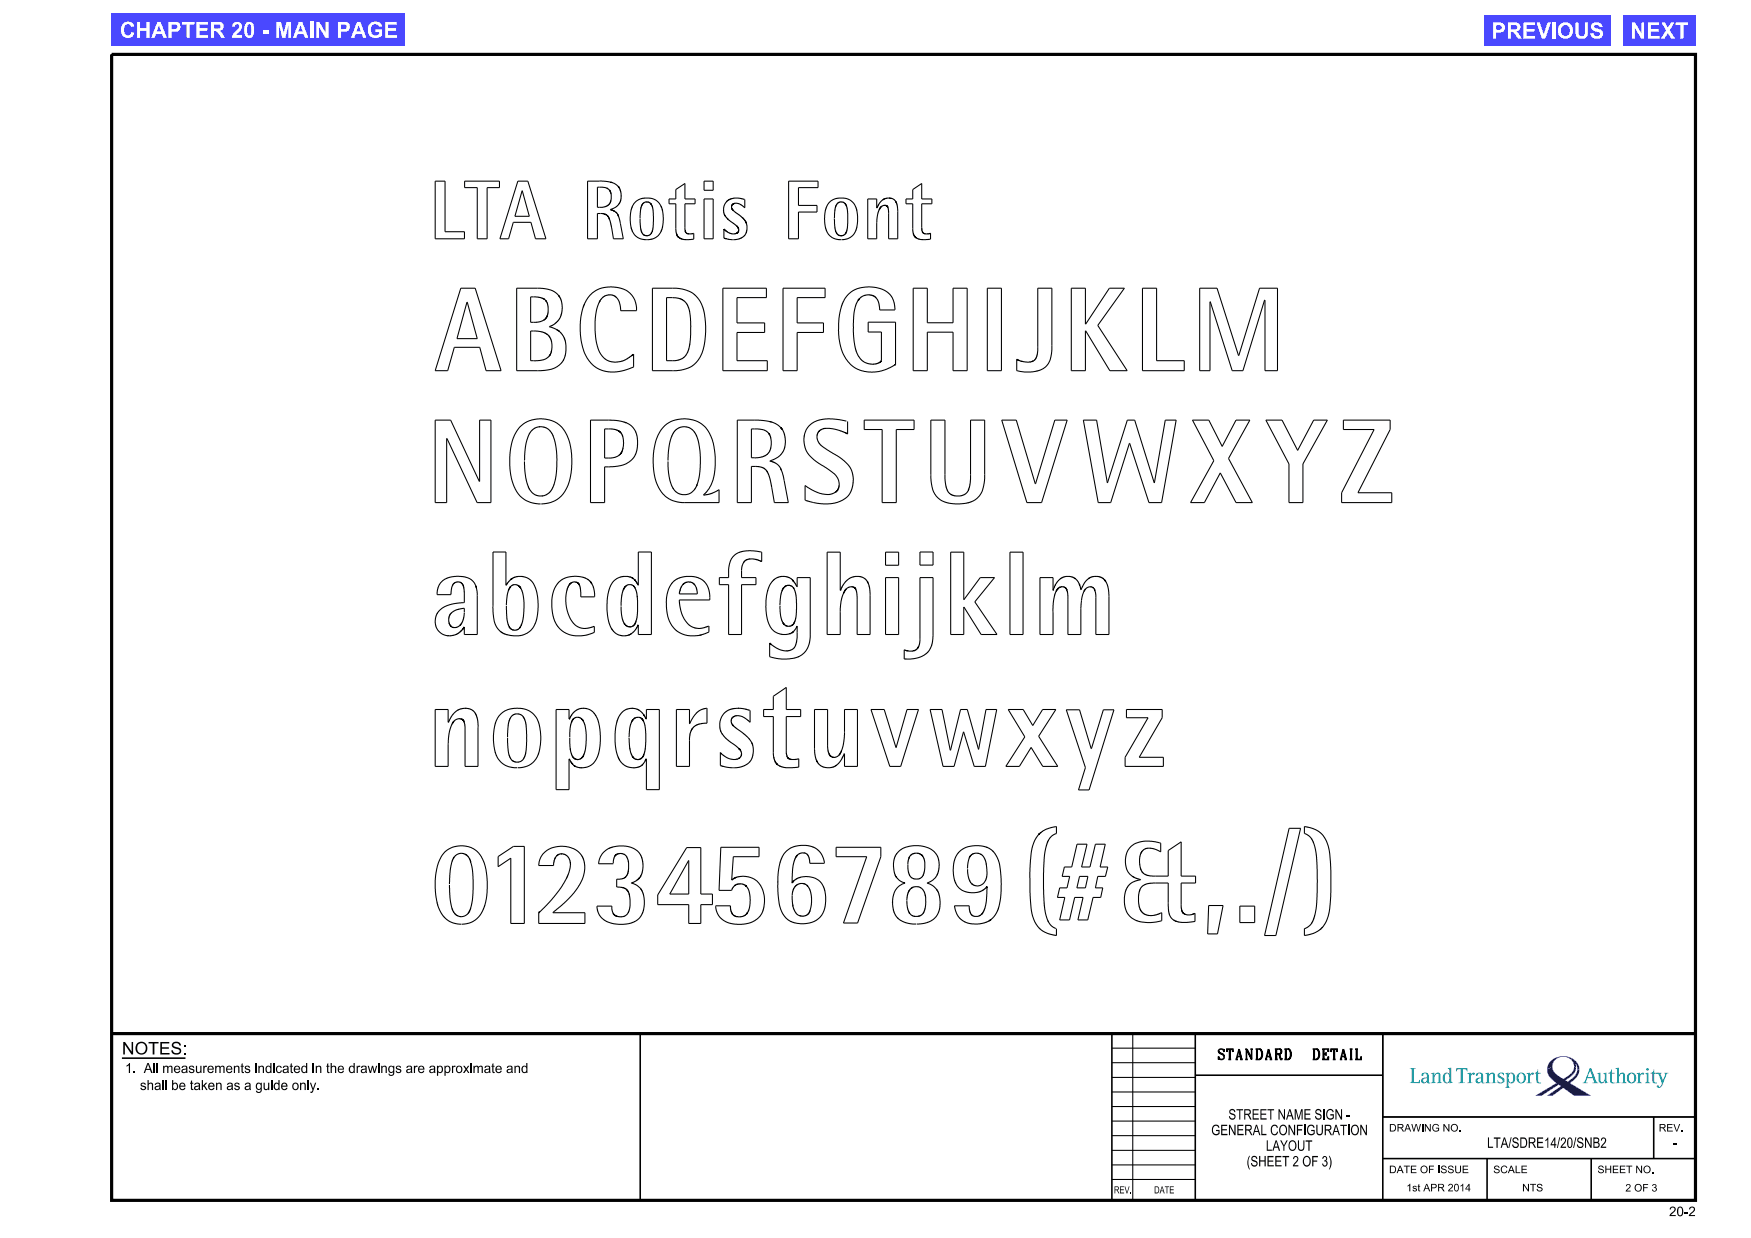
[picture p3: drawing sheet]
<svg xmlns="http://www.w3.org/2000/svg" width="420mm" height="297mm" viewBox="0 0 420 297" stroke-linecap="round" stroke-linejoin="round" font-family="sans-serif">
<defs><g id="words">
<g font-size="3.8" fill="#fff">
<text x="28.7" y="9.1">CHAPTER 20 - MAIN PAGE</text>
<text x="357.8" y="9.3">PREVIOUS</text>
<text x="391.1" y="9.3">NEXT</text>
</g>
<text font-size="3" x="29.3" y="253">NOTES:</text>
<g font-size="2.5">
<text x="292.3" y="254.2">STANDARD</text>
<text x="313.9" y="254.2">DETAIL</text>
<text x="294.7" y="268.6">STREET NAME SIGN -</text>
<text x="290.5" y="272.3">GENERAL CONFIGURATION</text>
<text x="356.7" y="275.4">LTA/SDRE14/20/SNB2</text>
<text x="401.2" y="275.4">-</text>
<text x="299" y="279.8">(SHEET 2 OF 3)</text>
<text x="303.6" y="276.1">LAYOUT</text>
</g>
<g font-size="2.4">
<text x="30" y="257.4">1.</text>
<text x="34.5" y="257.4">All measurements indicated in the drawings are approximate and</text>
<text x="33.7" y="261.5">shall be taken as a guide only.</text>
</g>
<text font-size="2.3" x="400.3" y="291.8">20-2</text>
<g font-size="1.8">
<text x="333.2" y="271.5">DRAWING NO.</text>
<text x="397.9" y="271.5">REV.</text>
<text x="333.2" y="281.5">DATE OF ISSUE</text>
<text x="358.2" y="281.5">SCALE</text>
<text x="383.2" y="281.5">SHEET NO.</text>
<text x="337.3" y="285.8">1st APR 2014</text>
<text x="365.1" y="285.8">NTS</text>
<text x="389.9" y="285.9">2 OF 3</text>
</g>
<g font-size="1.7">
<text x="267.2" y="286.3">REV.</text>
<text x="276.8" y="286.3">DATE</text>
</g>
</g></defs>
<path d="M26.8 13h379.9v275h-379.9zM26.8 248h379.9" fill="none" stroke="#000" stroke-width=".76" stroke-linecap="butt"/>
<path d="M153.6 248v40M266.7 248v40M286.7 257.9h45M286.7 248v40M331.7 248v40M331.7 268h75M331.7 278h75M356.7 278v10M381.7 278v10M396.7 268v10" fill="none" stroke="#000" stroke-width=".38"/>
<path d="M266.7 258.5h20M266.7 254.9h20M266.7 251.5h20M271.7 248v40M331.7 248h75v20h-75zM266.7 279.5h20M266.7 276h20M266.7 272.4h20M266.7 269h20M266.7 265.5h20M266.7 262h20M266.7 283h20" fill="none" stroke="#000" stroke-width=".25"/>
<g fill="#008c95">
<path d="M338.2 256.3h1.4l-.5 .4v2.9h1l.5-.5v.8l-2.4-.1 .4-.3v-2.8z" fill-rule="evenodd"/>
<path d="M341.1 257.6l-.2 .2 .2 .3 .3-.1 .2-.5h.4l.2 .2 .1 .8-.7 .1a.69 .69 0 0 0-.5 1.1 .69 .69 0 0 0 1.2-.2l.2 .4h.6l-.4-.3-.1-1.9-.4-.4h-.7zM341.5 258.9l.8-.2v.4l-.3 .5h-.5l-.2-.6z" fill-rule="evenodd"/>
<path d="M343.2 257.5l.8-.2v.8l.7-.8 .6 .1 .2 .5v1.6l.4 .3-1.2 .1 .4-.4v-1.6l-.2-.3h-.3l-.3 .3-.3 .6v1l.4 .3-1.2 .1 .4-.4v-1.8z" fill-rule="evenodd"/>
<path d="M347.3 256.3l.8-.2v3.3l.4 .3-.8 .2v-.4l-.4 .4h-.5l-.4-.3-.3-.5v-1l.4-.6 .7-.2 .5 .4v-1.1zM346.9 257.6l-.3 .6v.9l.1 .4 .5 .2 .4-.6 .1-.8-.4-.7z" fill-rule="evenodd"/>
<path d="M349.3 256.3h2.7v.7l-.5-.5h-.7v2.9l.2 .3 .4 .1-1.6 .1 .6-.5v-2.9h-.7l-.4 .5z" fill-rule="evenodd"/>
<path d="M352 257.5l.8-.2v.6l.3-.5 .5-.1 .2 .2-.2 .3-.5-.1-.3 .5v1.4l.4 .2-1.2 .1 .4-.3v-1.9z" fill-rule="evenodd"/>
<path d="M354.1 257.6l.5-.3h.6l.4 .3 .1 2 .4 .3h-.5l-.3-.4-.3 .3-.6 .1-.4-.2-.1-.3a1.07 1.07 0 0 1 1.4-.9l-.1-.9-.6-.1-.2 .6-.4-.1zM354.5 258.9v.6l.2 .2 .3-.1 .3-.4v-.5z" fill-rule="evenodd"/>
<path d="M356.3 257.5l.8-.2v.8l.4-.6 .9-.1 .2 .4v1.7l.4 .3-1.2 .1 .3-.4v-1.7v-.1l-.4-.1-.5 .5-.1 .4v1l.4 .4h-1.2l.4-.3v-1.9z" fill-rule="evenodd"/>
<path d="M359.4 257.5l.4-.2 .9 .1 .1 .6-.5-.5h-.4l-.3 .3 .2 .4 1 .6 .1 .5-.3 .4-.4 .2-1-.1v-.6l.6 .5h.4l.3-.3-.3-.5-.9-.6-.1-.5z" fill-rule="evenodd"/>
<path d="M361 257.5l.4 .2v3l-.4 .2h1.3l-.5-.3v-1.1l.5 .4h.4l.5-.3 .2-.6v-1.1l-.6-.6h-.5l-.5 .4v-.4zM362.1 257.7l.6-.1 .2 .5v1.1l-.5 .5-.3-.1-.2-.6v-.8z" fill-rule="evenodd"/>
<path d="M364.1 257.7l.5-.4 .7 .1 .5 .5 .2 .7h-.5l-.1-.7-.4-.4-.6 .3-.2 .8h-.4z" fill-rule="evenodd"/>
<path d="M363.8 258.6h.4l.1 .7 .4 .4h.4l.3-.3 .1-.8h.5v.2l-.4 .8-.9 .3-.7-.4z" fill-rule="evenodd"/>
<path d="M366.1 257.5l.9-.2v.6l.4-.5 .5 .1v.3l-.6-.1-.3 .5v1.3l.4 .4h-1.3l.5-.5v-1.5z" fill-rule="evenodd"/>
<path d="M368.8 256.6h.1v.8h.6v.2h-.6l.1 1.9 .2 .2h.4v.2h-.7l-.4-.3v-2h-.3v-.2l.5-.3z" fill-rule="evenodd"/>
<path d="M381.4 256.2l-1.2 3.1-.6 .6h1.2l-.4-.3 .3-.9h1.4l.3 .9-.4 .3h1.4l-.6-.5-1.2-3.2zM381.4 256.8l.6 1.6h-1.2z" fill-rule="evenodd"/>
<path d="M383 257.5l.9-.2v2l.2 .3h.3l.4-.3 .2-.6-.1-1-.4-.2 .8-.2v2.1l.5 .3-.8 .2-.1-.6-.4 .5h-.8l-.3-.6v-1.5z" fill-rule="evenodd"/>
<path d="M386.5 256.6h.1v.8h.7v.2h-.7v1.9l.3 .2h.4v.2h-.8l-.3-.3v-2h-.4v-.2l.5-.2z" fill-rule="evenodd"/>
<path d="M387.5 256.3l.8-.2v2l.2-.5 .4-.3 .7 .2 .2 2 .4 .4h-1.3l.5-.4v-1.6l-.3-.3-.4 .1-.4 .8v1l.4 .3-1.2 .1 .4-.4v-2.9z" fill-rule="evenodd"/>
<path d="M390.2 258.6h.5l.1 .7 .4 .4h.3l.3-.3 .2-.8h.5v.2l-.4 .8-1 .3-.6-.3z" fill-rule="evenodd"/>
<path d="M390.5 257.7l.6-.4 .7 .1 .5 .4 .2 .8h-.5l-.1-.7-.4-.4-.4 .1-.2 .2-.2 .8h-.5z" fill-rule="evenodd"/>
<path d="M392.6 257.5l.8-.2v.6l.3-.5 .6 .1v.3l-.6-.1-.3 .5v1.3l.4 .4h-1.2l.4-.3v-1.9z" fill-rule="evenodd"/>
<path d="M394.6 257.5l.8-.2v2.3l.4 .3h-1.2l.4-.4v-1.7z" fill-rule="evenodd"/>
<path d="M396.6 256.6h.2v.8h1.2v.2h-1.2v1.8l.1 .3h.5v.2h-.7l-.4-.4v-1.9h-.4v-.2l.5-.2z" fill-rule="evenodd"/>
<path d="M397.4 257.4h1.2l-.3 .3 .6 1.5 .6-1.5-.3-.3h1l-.4 .3-1.1 2.8-.5 .4h-.5l-.3-.2 .1-.3h.3l.2 .4 .3-.1 .3-.8-.8-2.2-.4-.1z" fill-rule="evenodd"/>
<circle cx="395.2" cy="256.5" r=".3"/>
</g>
<g fill="#171c8f">
<path d="M371.1 256.5l1.3-.6a4.1 4.1 0 0 0 2.6 3l1-.7a3 3 0 0 0 1.6-2.3l.4 .2a4.2 4.2 0 0 1-2.5 3.1l.5 .3 1.2-.9a2.66 2.66 0 0 0 1.1-2l.5-.1a4.1 4.1 0 0 1-2.2 3.4l5 3h-4l-2.6-1.9-2.6 1.9h-1.3l3.3-2.3-.5-.4-4.2 2.7h-1.4l5-3.1-.9-.7a3.3 3.3 0 0 1-1.3-2.6z" fill-rule="evenodd"/>
<path d="M371.9 254.6a4.1 4.1 0 0 1 6.9 1.6v.3l-.5 .1-.1-.8-.3-.6 .1 .9-.4-.2a2.63 2.63 0 0 0-2.6-2.4 2.63 2.63 0 0 0-2.6 2.4l-1.3 .6 .2-1z" fill-rule="evenodd"/>
</g>
<path d="M29.2 253.9h15.3" fill="none" stroke="#000" stroke-width=".38"/>
<g fill="#4a48ff">
<path d="M26.8 3.3h70.4v7.7h-70.4z"/>
<path d="M356 3.6h30.3v7.4h-30.3z"/>
<path d="M389.3 3.6h17.4v7.4h-17.4z"/>
</g>
<g fill="#000">
<path d="M340.7 280.6a.9 .9 0 0 0 1.8 0 .9 .9 0 0 0-1.8 0zM341.1 280a.66 .66 0 0 1 1 .1 .66 .66 0 0 1-.2 1 .66 .66 0 0 1-.9-.3z" fill-rule="evenodd"/>
<path d="M345.8 279.8a.71 .71 0 0 1 1.2 .4h-.3a.39 .39 0 0 0-.4-.4 .39 .39 0 0 0-.3 .5 .95 .95 0 0 1 1 .8 .77 .77 0 0 1-.8 .4 .77 .77 0 0 1-.6-.6l.2-.1a.46 .46 0 0 0 .5 .5 .46 .46 0 0 0 .4-.5l-.1-.1a.63 .63 0 0 1-.7-.2 .63 .63 0 0 1-.1-.7z" fill-rule="evenodd"/>
<path d="M347.4 279.9a.69 .69 0 0 1 .7-.3 .69 .69 0 0 1 .6 .6h-.3a.41 .41 0 0 0-.4-.4 .41 .41 0 0 0-.4 .5 .95 .95 0 0 1 1.1 .8 .75 .75 0 0 1-.8 .4 .75 .75 0 0 1-.6-.6l.2-.1a.48 .48 0 0 0 .5 .5 .48 .48 0 0 0 .4-.5l-.1-.1a.67 .67 0 0 1-.7-.2 .67 .67 0 0 1-.2-.6z" fill-rule="evenodd"/>
<path d="M358.5 279.8a.71 .71 0 0 1 1.2 .4h-.3a.39 .39 0 0 0-.4-.4 .39 .39 0 0 0-.3 .5 .95 .95 0 0 1 1 .8 .77 .77 0 0 1-.8 .4 .77 .77 0 0 1-.6-.6l.2-.1a.46 .46 0 0 0 .5 .5 .46 .46 0 0 0 .4-.5l-.1-.1a.63 .63 0 0 1-.7-.2 .63 .63 0 0 1-.1-.7z" fill-rule="evenodd"/>
<path d="M360.3 279.8a.78 .78 0 0 1 1.3 .3l-.3 .1a.64 .64 0 0 0-.9-.2 .64 .64 0 0 0-.1 .9 .56 .56 0 0 0 .6 .4 .56 .56 0 0 0 .5-.5l.2 .1a.87 .87 0 0 1-1.4 .3 .87 .87 0 0 1 .1-1.4z" fill-rule="evenodd"/>
<path d="M383.5 279.8a.69 .69 0 0 1 1.2 .4h-.2a.41 .41 0 0 0-.5-.4 .41 .41 0 0 0-.4 .5 .95 .95 0 0 1 1.1 .8 .75 .75 0 0 1-.8 .4 .75 .75 0 0 1-.6-.6l.2-.1a.48 .48 0 0 0 .5 .5 .48 .48 0 0 0 .5-.5l-.2-.1a.63 .63 0 0 1-.7-.2 .63 .63 0 0 1-.1-.7z" fill-rule="evenodd"/>
<path d="M394.2 280.6a.9 .9 0 0 0 1.8 0 .9 .9 0 0 0-1.8 0zM394.6 280a.66 .66 0 0 1 1 .1 .66 .66 0 0 1-.2 1 .66 .66 0 0 1-.9-.3z" fill-rule="evenodd"/>
</g>
<g fill="none" stroke="#000" stroke-width=".25">
<path d="M104.4 43.5h2.4v12.1h4.6v1.7h-7zM111.4 43.5h8.4v1.5h-3v12.3h-2.3v-12.3h-3.1zM124.2 43.5h2.4l4.4 13.8h-2.6l-1-4h-4.3l-1.1 4h-2.1zM125.2 45.8l1.8 6.1h-3.5zM140.9 43.5l3.4-.1 2.1 .3 1.3 .5 .7 .7 .6 1.5-.2 1.9-1 1.3-1.4 .7 1.4 .6 .5 .7 .4 1.6 .8 4.1h-2.4l-.9-4.8-.6-.9-1.2-.4h-1.1v6.1h-2.4zM143.3 44.9l2.3 .2 .7 .6 .2 .4 .1 .6-.1 1.5-.3 .7-.7 .6-1 .2h-1.2zM153.5 52.4l.2-2.3 .4-1.1 .7-.5 1 .1 .4 .5 .4 .8 .1 3.2-.2 2.3-.7 1-.9 .1-.5-.1-.3-.4-.5-1.4-.1-2.1M155.2 57.5l-1.5-.2-.9-.4-.6-.5-.8-1.6-.2-1.8 .1-2.5 .7-1.6 1.2-1 1.4-.4 1.8 .1 1.4 .8 .9 1.4 .4 1.7-.1 2.4-.6 1.9-.5 .7-.7 .5-.8 .4-1.2 .1M166.4 56v1.4l-2.4 .1-.8-.3-.6-.5-.5-1.5v-6.3h-1.6v-1.2h1.6v-2.2l2.2-1.5v3.7h2.4v1.2h-2.4v6.4l.3 .6 .4 .2 1.4-.1M168.9 43.5h2.2v2.1h-2.2zM168.9 47.7h2.2v9.6h-2.2zM178.6 47.9v1.9l-1.3-.9-1-.1-.7 .4-.1 .7 .5 .7 1.7 1.3 1.1 1.2 .4 1.1-.1 1.1-.2 .8-.7 .8-1 .5-1.8 .1-1.7-.4-.1-2.1 .9 .7 1.2 .4 1-.2 .5-.6v-.4l-.4-.6-2.1-1.6-.8-1-.4-1.2 .3-1.5 .8-1 1-.4 1.5-.1 1.5 .4"/>
<path d="M189.2 43.5h7v1.5h-4.7v4.3h4.5v1.6h-4.5v6.4h-2.3zM200.1 52.4l.2-2.2 .4-1.1 .7-.6 1 .1 .5 .5 .3 1 .1 3.5-.2 1.9-.4 .7-.3 .2-.9 .1-.5-.1-.3-.5-.4-1.2-.2-2.2M201.8 57.5l-1.8-.3-1.3-1-.8-1.8-.1-2.7 .3-1.8 .5-.9 .5-.7 1.3-.6 2-.2 1.4 .5 1.3 1.2 .4 1.3 .2 2.7-.3 1.7-.7 1.4-1.4 1-1.4 .2M208.1 47.7h2.2v2.2l.8-1.4 1-.8 .7-.2 .9 .1 .8 .3 .4 .4 .4 2v7h-2.2v-6.6l-.1-1-.7-.5-.6 .2-.5 .3-.6 1.3-.3 2.3v4h-2.2zM218.9 45.5l2.2-1.5v3.7h2.4v1.2h-2.4l.1 6.4 .2 .5 .4 .3 1.4-.1v1.4h-2.7l-1-.5-.4-.7-.2-.9v-6.4h-1.6v-1.2h1.6zM110.5 69.1h3.5l6.2 19.8h-3.6l-1.5-5.6h-6.1l-1.6 5.6h-3zM112 72.5l2.5 8.7h-4.9zM123.9 69.1h5.7l2 .3 1.6 .8 .8 .7 .5 .9 .4 2.2-.4 1.9-1.2 1.6-1.5 .9 2.1 .9 1 1 .7 1.5 .1 2.4-.2 1.2-.5 1.3-.8 .9-1 .6-1.4 .5-1.9 .2h-6zM127.3 71.2l2.6 .3 .7 .3 .6 .8 .3 1.1-.1 1.4-.2 .9-.7 .8-1.3 .5h-1.9zM127.3 79.4h1.7l1.5 .4 .9 .5 .6 .9 .4 1.5-.1 1.6-.5 1.1-1 .7-1.4 .4h-2.1zM131.8 78.3v.1M141.5 70.8l1.1-.9 1.3-.7 1.3-.3 1.6-.1 2.1 .3 1.3 .5 1 .8 .8 1.1 .5 1.2 .2 1.8h-3.8l-.3-2-.8-1.2-.4-.3-.9-.3-1.5 .3-.9 .9-.6 1.1-.5 1.7-.3 2.4 .1 2.8 .3 2.3 .5 1.9 .9 1.4 1.5 1.1 1.7 .3 2-.4 2.2-1.5v3.1l-2.1 .8-1.8 .3-2.9-.1-2.1-.9-1.1-1-1-1.3-.7-1.3-.7-2.5-.3-1.9v-2.5l.1-1.8 .6-2.2 .7-1.6z"/>
<path d="M156.5 69.1h5.8l2.2 .5 1.3 .5 .8 .6 1 1.1 .6 1.1 .7 1.9 .3 2.7 .1 2.2-.4 3-.5 2-.6 1.2-1.1 1.4-1.3 .9-1.5 .5-1.7 .2h-5.7zM159.9 71.4l2.4 .1 1.6 .6 .9 .9 .7 1.9 .2 2.1v3.4l-.5 3.3-.4 1.1-.8 1-1.8 .7h-2.3zM173.4 69.1h10.4v2.3h-7v6.1h6.6v2.3h-6.6v6.7h7.2v2.4h-10.6zM187.8 69.1h10.1v2.3h-6.7v6.1h6.3v2.3h-6.3v9.1h-3.4zM203.4 70.7l.8-.7 1.3-.7 1.5-.4 1.6-.1 1.5 .2 1.6 .4 1.4 .9 .8 .9 .6 1.5 .2 1.7h-3.7l-.2-1.6-.3-.8-.4-.6-.8-.5-1.5-.1-1.3 .5-.8 1-.7 2.1-.3 2.3v3l.4 3.6 .8 2.2 .8 .9 .8 .6 1.3 .3h1.3l1.3-.7v-6.9h-3.2v-2.4h6.6v10.2l-1.4 .8-2 .7-3 .2-1.6-.2-1.5-.6-1.1-.8-1.2-1.3-1-1.9-.5-1.9-.3-2.4v-2.6l.2-2.1 .5-2.1 .6-1.4zM219 69.1h3.4v8.3h6.2v-8.3h3.4v19.8h-3.4v-9.2h-6.2v9.2h-3.4zM236.8 69.1h3.4v19.8h-3.4zM248.9 69.1h3.4v14.8l-.2 1.8-.4 1-.6 1-1.5 1.1-2.5 .4h-1.3l-1.9-.3v-2.7l1.6 .6h1.6l1-.4 .6-1 .2-1.2zM257 69.1h3.3v8.6l5.8-8.6h3.6l-6.4 9 7.1 10.8h-4.2l-5.8-9.5-.1 9.5h-3.3zM274 69.1h3.4v17.4h6.7v2.4h-10.1zM287.8 69.1h4.1l5.2 16.2 5-16.2h4.3v19.8h-3v-16.9l-5.3 16.9h-2.5l-5.4-16.5v16.5h-2.4zM211.4 86.6h.1"/>
<path d="M104.4 100.8h3.7l6.9 14.7v-14.7h2.8v19.8h-3.4l-7.2-15.4-.1 15.4h-2.7zM125.8 110.5l.4-4 .4-1.7 .7-1.3 1-.8 1.1-.3 1.4 .1 .8 .5 .8 1.1 .6 1.4 .5 2.7 .1 2-.4 4.7-.6 2.1-1 1.3-1.1 .6-1.2 .1-1-.3-.8-.7-.8-1.2-.5-1.6-.3-2-.1-2.5M141.6 100.8l6.2 .1 2.3 .5 .9 .4 .8 .7 .7 1.1 .3 1.1 .1 2-.1 1.4-.7 1.6-.8 .8-1.2 .8-1.1 .4-1.9 .3h-2.1v8.6h-3.4zM145 102.9h1.7l1.4 .3 .7 .5 .6 .9 .2 1.7-.3 1.8-.5 .9-1.1 .6-1.1 .3h-1.6zM159.4 102.1l1.5-1 1.1-.4 2-.2h1.2l1.5 .4 1.1 .5 1.3 1 .6 .7 .8 1.6 .6 1.6 .4 2.8 .1 2.6-.3 2.3-.7 2.2-.6 1.1-1.3 1.4 1.8-.2 2-1v3.1h-8.9l-1.1-.2-2-.7-1-.7-.9-1.1-1-1.8-.6-2.2-.3-1.9v-2.9l.8-3.8 .8-1.8zM160.2 110.5l.4-4 .4-1.5 .7-1.4 .9-.8 1.2-.4 1.4 .1 .8 .5 .8 1 .7 1.9 .4 2.5 .1 2.9-.2 2.5-.5 2.3-.7 1.4-.8 .7-1.3 .5-1-.1-1-.3-.9-.9-.6-1-.5-1.7-.3-4M176.8 100.8h5.1l2.5 .3 1.8 .6 1.5 1.4 .6 2.1v1.4l-.2 1.2-.4 .7-.7 .9-2.3 1.2 1.6 .7 .9 1 .7 1.7 1.2 6.6h-3.4l-1-5.5-.7-1.9-.8-.9-.6-.2-2.4-.2v8.7h-3.4zM180.2 102.9h1.6l1.4 .2 .8 .5 .6 .7 .4 1.5-.1 1.5-.5 1.2-.8 .8-1.6 .5h-1.8zM184.7 110.6h.1M203 101l-3.3-.5-2.7 .1-1.9 .7-.9 .8-.7 .8-.5 1.3-.2 1.6 .3 1.6 .5 1.2 2.1 2.1 4.6 3.1 .9 1.4 .1 1.2-.3 1-.4 .5-1.7 .7-1.5-.1-1.2-.3-1.4-.7-1.7-1v3.5l3.5 .8 2 .1 1.5-.2 1.4-.4 1.1-.6 .9-.8 .5-.9 .5-1.5 .2-1.7-.3-1.5-.5-1.2-1.9-1.9-5.2-3.4-.5-.8-.3-.9v-.8l.4-.8 .7-.5 .8-.2 2.5 .2 2.9 1.1v-3M207.3 100.8h12v2.2h-4.3v17.6h-3.4v-17.6h-4.3zM223.3 100.8h3.4v14.9l.3 1.3 .5 1.2 .9 .6 .9 .2 1.3-.1 1-.4 .7-.9 .4-1.3 .1-1.3v-14.2h3.4l-.1 14.6-.4 2-.4 1-.8 1-1 .8-1.2 .4-1.2 .2-2 .1-1.5-.2-2.1-.8-1-.9-.5-.9-.4-1.3-.3-2.1z"/>
<path d="M240.3 100.8h3.5l4.5 15.3 4.7-15.3h3l-6.2 19.8h-3.5zM259.9 100.8h3.1l2.6 15 4.8-15h1.8l4.7 15 2.6-15h2.6l-3.5 19.8h-3l-4.7-14.2-4.5 14.2h-3zM286 100.8h3.9l3.3 6.3 3.3-6.3h3.3l-5.1 9.2 5.7 10.6h-3.9l-3.8-7.2-3.8 7.2h-3.3l5.5-10.1zM303.6 100.8h3.9l3.8 7.3 3.8-7.3h3.3l-5.9 10.5v9.3h-3.3v-9.3zM322.2 100.8h11.2v2.2l-7.7 15.2h8.1v2.4h-12v-2.4l7.8-15.2h-7.4zM105.8 139.7l.9-.7 .8-.4 2.6-.3 2.2 .4 .8 .4 .6 .6 .5 1.1 .3 1.4v10h-3.1l-.1-1.8-.4 .6-1.1 1-1.7 .5h-1.1l-.8-.3-1.2-1.1-.5-.9-.1-1.3 .2-1.3 .6-1 1-.8 1.2-.6 1.5-.4 2.5-.2-.1-3.6-.3-.8-.3-.4-1.2-.2-.8 .6-.4 .8-.1 1.7h-3.4l.3-1.7zM118.3 132.4h3.1v8l1.5-1.7 1.1-.4h1.2l1.2 .3 .9 .6 .6 .8 .6 1.1 .4 1.9 .2 1.8-.3 3.6-.4 1.2-.7 1.2-1.2 1-.9 .5-1.2 .2h-1.2l-2.1-.4-1.5-1.1-.9-1.3-.3-1.8-.2-2.1zM129.7 120.9l-1.7-.2-1.6-.5-1.1-.7-.9-1-1.1-1.8-.6-1.7-.4-3.2 .2-4.5 .6-2.2 .8-1.6 .8-1.1 1.3-1 1.6-.7 1.8-.2h1.4l1.8 .5 1 .5 1.3 1.1 1 1.7 .7 1.8 .6 3.8-.1 2.4-.4 2.5-.5 1.7-.8 1.5-.7 1-1.6 1.1-1.7 .6-1.6 .2M176.1 133.3l.9-.7 1.7-.4h2l2 .3v2.2l-1.4-.5-1.7-.1-1 .5-.6 1.3-.1 2.7h3.4v1.7h-3.4v11.9h-3.1v-11.9h-2.3v-1.7h2.3v-2.1l.2-1.2 .4-1.1zM185.6 139.1l1.6-.8 1.7 .1 1.3 .8 1 1.6v-2.2h3.1v14.3l-.1 1.1-.3 1.2-.9 1.3-1.2 .9-1.3 .5-3 .2-2.9-.6v-3.2l2.4 1.6 1.2 .2h1l.8-.3 .6-.5 .3-.8 .3-1.5v-2.8l-1.2 1.6-1.2 .4h-1.4l-1.8-.8-.8-1-.6-1.2-.5-2.8 .1-3.4 .8-2.5zM198.4 132.5h3.1v9.1l1.2-2 .8-.7 .9-.4 .8-.2 1.3 .1 1 .4 .6 .9 .5 1.2 .1 1.3v10h-3.1l-.1-9.9-.4-1.2-.2-.2-.7-.1-1 .3-.5 .5-.8 2-.4 2.3v6.3h-3.1zM212.4 138.6h3.1v13.6h-3.1z"/>
<path d="M212.4 132.5h3.1v3.1h-3.1zM220.7 138.6h3.1v14l-.2 1.7-.8 1.8-1.2 1.1-2.3 .8-2.4 .1v-2.2l1.1 .3 1.4-.1 .8-.7 .4-.9zM220.7 132.4h3.1v3.2h-3.1zM228 132.5h3.2v11.4l3.9-5.3h3.4l-4.7 5.8 5.3 7.8h-3.8l-4.1-6.6v6.6h-3.2zM242.3 132.5h3.1v19.7h-3.1zM249.4 138.6h3.2v3l1.1-2.1 .6-.7 1-.4h1.7l1.1 .6 .8 1.2 .4 1.3 1-1.9 1.1-1 1-.3h.9l1.3 .5 .8 .9 .5 2 .1 10.5h-3.1v-9.5l-.4-1.3-.4-.5-.6-.1-.5 .1-.7 .5-.4 .6-.4 1.6-.2 2.1v6.5h-3.1l-.1-9.8-.4-1.3-.4-.2-.7-.1-.5 .1-.6 .7-.7 2.1-.2 2.3v6.2h-3.2zM111.3 150.4h.1M111.4 146.9v-1h-.3l-1.7 .4-1.2 .8-.5 .9-.1 1 .2 .7 .4 .6 1.1 .3 1.1-.6 .7-1.4 .3-1.6M121.5 145.2l.2-2.5 .5-1.7 .9-.7h.7l.5 .2 .6 .5 .5 1.2 .3 1.8v1.8l-.4 3.6-.6 1.1-.6 .6-.5 .1-.7-.1-.8-.8-.5-1.7-.1-3.3M142.6 150.2l-.1 1.5-2 .7-2.5 .1-1.4-.2-1.3-.6-1.1-.9-.6-.8-.7-1.4-.4-1.4-.1-3.4 .6-2.6 .8-1.3 .8-.7 1.6-.7 2.1-.2 2.1 .4 1.3 1 .6 1.2 .3 2.3h-3.3l-.1-1.9-.2-1-.5-.6-.8-.1-.9 .3-.7 1.2-.4 1.7v1.6l.3 1.8 .4 1.3 .5 1.1 1 1.3 1.1 .7 1 .2 1-.1 1.5-.4M149 145.3l.2-2.6 .4-1.5 .9-.9 1.2 .1 .6 .5 .3 .9 .3 2.2-.1 4.2-.5 1.5-.6 .5-1 .2-.9-.8-.6-1.5-.2-2.6M153.1 140.4l-1.2-1.6-1.2-.5-1.8 .1-.9 .4-.7 .5-.8 1.2-.7 1.9-.2 4 .3 2.2 .6 1.9 .9 1.2 1 .6 1.6 .2 1.1-.3 1.1-.8 .9-1.5"/>
<path d="M153.1 140.4h.1M153.1 149.9h.1M153.1 140.4v-8h3.1v19.8h-3.1v-2.3M162.9 142.4l.5-1.6 .6-.8 .6-.3 .7-.1 .8 .2 .5 .5 .4 .7 .3 1.5h-4.4M170 150.2v1.4l-.2 .1-2 .7-2.3 .1-1.2-.2-1.4-.6-.9-.6-.9-1.1-.6-1.1-.5-1.7-.2-3.6 .6-2.4 .7-1.2 .6-.7 .8-.5 1.4-.4 2.1-.1 2 .5 1.3 1.2 .8 1.6 .2 2.3h-7.4v.5l.3 1.8 .5 1.5 .7 1.3 .9 1 1.2 .6 1 .2 .9-.1 1.6-.5M187.1 145.2l.2-2.5 .6-1.6 .5-.5 .4-.2 1.2 .2 .4 .5 .4 1.1 .3 2.6-.2 3.3-.3 1.2-.6 .7-1.1 .2-.5-.1-.6-.6-.5-1.7-.2-2.4M216.9 158.1h.1M104.4 170.2h3.1v3.1l1-1.8 .9-.9 .8-.4 1-.3 1.1 .1 .9 .3 .6 .5 .5 .8 .4 1.8v10.5h-3.2v-9.9l-.4-1.2-.8-.4-.8 .2-.7 .5-1 2.3-.3 3v5.5h-3.1zM121.7 176.9l.3-3.4 .6-1.5 .4-.4 .7-.3 1.3 .2 .6 .5 .4 1 .3 3.2-.2 4.6-.5 1.3-.6 .5-.7 .2h-.7l-.8-.3-.3-.6-.6-1.6-.2-3.2M133.4 170.2h3.1v2.3l1-1.5 1-.8 1.4-.3 1.5 .3 .8 .5 .7 1 .6 1.2 .3 1.6 .2 2-.2 3.2-.5 2-1 1.5-1.5 .8-1.8 .2-1.4-.6-1.1-1.5v7.3h-3.1zM136.7 176.8v-2.1l.5-1.8 .9-.8 1.1 .1 .6 .6 .5 1.3 .3 1.5v2.1l-.4 3.1-.4 .7-.6 .6-.6 .1-.6-.1-.8-.9-.5-1.7v-2.5M149.3 170.8l.9-.6 .6-.2 .8-.1 1 .2 1.4 .9 1 1.5v-2.3h3.2v19.2h-3.2v-7.3l-1 1.5-1 .5-1 .1-1.4-.2-.7-.3-.9-.8-.6-1-.8-2.7v-3.8l.5-2.6 .3-.8z"/>
<path d="M150.9 176.8l.2-2.2 .6-1.7 .8-.7h1.2l.5 .4 .4 .9 .3 2.5-.2 4.3-.4 1-.6 .7-1 .2-.5-.2-.5-.5-.6-1.9-.2-2.6M162.2 170.2h3.2v3.4l.9-1.6 .9-1.1 .9-.6 1.5-.4v3.6l-1.8 .2-.9 .4-.9 .7-.4 1-.2 1.2v6.9h-3.2zM179.8 170.4l-2.1-.5-2.2 .2-1.3 .6-1.1 1.2-.4 1.6-.1 .9 .3 1.1 1.3 1.7 3.3 2.6 .4 1.2-.2 .5-.4 .4-.7 .3h-.8l-1.4-.4-1.6-1.3v3.2l2.1 .4h2.3l2-.8 1-1 .5-1.9-.1-1.3-.3-.9-1.3-1.7-3.1-2.3-.5-1.1 .1-.7 .5-.5 1.1-.2 1.4 .5 1.4 1.1v-2.9M195.4 170.2h3.1l.1 9.8 .5 1.3 .9 .4 .6-.1 .7-.5 .5-.9 .5-1.5 .3-2.5v-6h3.1v13.7h-3.1v-3.1l-1.3 2.2-1.5 1-.7 .2-1.5-.2-.8-.3-.7-.7-.4-1-.3-1.5zM208.9 170.2h3.2l2.8 9.1 2.7-9.1h2.7l-4.3 13.7h-2.6zM223.1 170.2h2.9l1.9 9.8 2.5-9.8h1.6l2.7 9.6 1.8-9.6h2.6l-2.7 13.7h-2.7l-2.6-8.3-2.3 8.3h-2.6zM241.8 170.2h3.6l2.3 3.9 2.4-3.9h3.2l-4.2 6.4 4.6 7.3h-3.6l-2.8-4.6-2.8 4.6h-3.2l4.5-7.1zM255.8 170.3h3.1l2.8 9.3 3-9.3h2.5l-6 19.2h-2.5l1.6-5.4zM270.2 170.2h8.6v2l-5.5 9.5h5.7v2.2h-9.1v-2.2l5.5-9.5h-5.2zM124 184.2l-2-.3-1-.4-1-.8-.8-1.1-.4-1.1-.4-2.8 .2-3.5 .5-1.4 .5-1 1.5-1.3 1.1-.4 1.7-.2 2.2 .3 1 .4 1 .8 .6 .8 .5 1.2 .5 3.3-.3 3.5-.9 2-.8 .8-.8 .6-1.4 .5-1.3 .1M191.6 182v2l-3.4 .1-1.2-.3-.8-.6-.4-.6-.3-1.6v-9.1h-2.3v-1.7h2.3v-3.2l3.1-2.1v5.3h3.5v1.7h-3.5v8.8l.3 1 .5 .4 1.4 .1 .8-.2M309.2 198.7h2.8l-6 25.7h-2.7z"/>
<path d="M312.9 198.3l2.1 .5 1.1 .5 .9 .7 .8 1 .7 1.5 .4 1.7 .3 4.9-.2 7.9-.2 2.1-.7 1.9-.8 1.4-1.1 .9-1.2 .6-2.1 .5v-1.6l.9-.5 .7-.7 1-2.3 .3-2.7 .2-4.9-.2-5.5-.2-2.3-.5-1.8-.7-1.1-.8-.7-.7-.3zM107.8 212.1l.2-3.6 .8-2.6 .5-.7 .6-.3 .9-.2 .8 .2 1 1.1 .6 1.8 .3 2.3v3.3l-.2 2.6-.4 1.9-.6 1.3-.8 .5-1.1 .2-.7-.2-.7-.6-.4-.7-.6-2.5-.2-3.6M119.5 205.5l3.7-2.4h2.6v18.4h-3.3v-15.6l-3 2zM130.6 204.5l.7-.5 1.2-.6 1.5-.3h1.5l1.4 .2 1.2 .6 1 .8 .6 .9 .5 1.3 .1 1.6-.3 1.4-.8 2-1.5 2.2-1.1 1.3-4 3.6h7.7v2.5h-11.1v-2.5l2.7-2.6 2.9-3.8 1.4-2.5 .6-2.7-.1-1-.5-.8-.6-.6-.9-.2-.8 .2-.7 .7-.3 .9-.1 1h-3.6l.1-.9 .4-1.1zM147.1 207.1l.3-1.6 .7-.6 .9-.2 .7 .3 .6 .4 .3 .8 .2 2.3-.3 1.2-.4 .6-.6 .4-1.6 .2v1.9l2 .3 .8 .9 .4 1.8-.1 2.5-.6 1.1-.5 .4-.8 .2-1.2-.2-.7-.5-.4-.8v-1.1h-3.6l.2 1.3 .9 1.5 1.6 1 1.2 .4 1.3 .2 2.9-.3 1.3-.6 .9-.7 .6-1 .3-1.1 .1-2.5-.5-1.9-1.2-1.3-1.4-.5 1.8-1 .7-1.1 .3-1.7-.2-2.1-.8-1.5-1.3-1-1.8-.5h-2.3l-1.6 .4-1.4 1-.8 1.2-.4 1.6h3.5M164.7 203.3h3.4v11.2h2.8v2.5h-2.8v4.5h-2.9v-4.5h-7.4v-2.3zM165.2 206.4v8.1h-4.5zM172.9 203.3h9.2v2.2h-6.2l-.4 5.6 1.1-.6 1-.2h1.3l1.2 .2 1.6 1 .8 1 .5 1.1 .3 1.5 .1 1.3-.5 2.4-1 1.4-1.5 1-2.1 .5-2.9-.1-1.2-.4-1-.6-.6-.6-.6-1.1-.3-1.6h3.5l.2 1.4 .6 .9 .8 .3h1.2l.8-.4 .6-.7 .5-2v-1.7l-.3-1.4-.5-1-.8-.5-.8-.2-1.1 .3-.6 .6-.3 .7h-3zM190 214.8l.4-1.7 .9-.9 1.3-.3 .7 .3 .4 .4 .8 1.6 .2 2.3-.4 2.1-.7 .9-1.2 .3-.7-.2-.6-.4-.7-1-.2-.8-.2-2.5M197.8 207l-.5-1.7-.9-1.2-.9-.7-1.3-.5-2.1-.1-1.6 .3-1.4 .7-1.1 1.2-.9 1.9-.4 2.2-.1 5.4 .6 3.5 .8 1.6 1.1 1.1 1.3 .6 1.6 .3h1.3l2-.5 1-.7 .8-.9 .5-1 .3-1.1 .1-2.3-.2-1.7-.8-1.6-.6-.6-1.4-.7-1.9-.2-1.7 .3-1.4 1.2 .2-4.1 .8-2.2 .7-.7 1.3-.2 .6 .3 .3 .5 .3 1.7h3.6M200.6 203.3h10.7v2.2l-5.6 15.9h-3.4l5.6-15.9h-7.3zM217.5 216l.3-1.8 .7-1.1 1-.4 .9 .1 .7 .3 .7 1 .2 1.1v2.2l-.5 1.7-.6 .5-.7 .2h-1l-.7-.3-.4-.5-.4-.9-.2-2"/>
<path d="M217.8 207.4l.2-1.6 .8-.9 1.3-.2 1.1 .5 .5 .8 .1 .8-.1 2.3-.5 1.3-1 .5-1.1-.1-.7-.4-.5-1.1-.1-1.8M230.1 204.3l.8-.6 1.3-.6 1.7-.2 2.1 .2 1.2 .4 .9 .6 .6 .7 .8 1.6 .4 1.5 .2 2.9v3.1l-.2 2.3-.5 1.9-.7 1.4-.9 1.1-1.2 .7-2 .4-2.4-.2-1.8-1-.6-.8-.6-1.1-.2-1.3h3.5l.1 1.2 .4 1 .8 .3 1.2-.1 .7-.6 .4-.9 .6-3.1v-2.4l-.6 .7-.9 .5-2.3 .3-2-.6-1.4-1.2-.6-1.6-.2-2.9 .4-2.1zM232.1 208.3l.3-2.4 .6-.8 .6-.3 .9-.1 1.1 .5 .8 1.2 .3 2.1v1.9l-.7 1.4-.7 .5-.7 .2-.8-.1-.6-.3-.8-1.3-.3-2.3M258.3 202.5h2.4l-1.3 5.5h2l1.3-5.5h2.4l-1.2 5.5h1.8l-.6 2.3h-1.8l-.6 2.7h1.8l-.5 2.3h-1.8l-1.3 5.4h-2.3l1.2-5.4h-2l-1.3 5.4h-2.3l1.2-5.4h-1.8l.6-2.3h1.7l.7-2.7h-1.8l.5-2.3h1.8zM258.9 210.3h2l-.5 2.7h-2.1zM271.3 203.1l1.1-.8 1.8-.5h2l2.2 .5v2.1l-1-.6-1.5-.3-1.2 .1-.8 .6-.4 .8-.2 1 .2 2 .5 1.3 1.3 .7 4.9 .2v-6.2l3.1-2v8.2h3.5v1.6h-3.5l.1 6.2 .2 .7 .7 .7 1.1 .1 1.2-.4v1.9l-1.9 .3-1.9-.1-1.1-.4-.8-.6-.6-1.7-.1-6.7h-3.7l-1.8 .4-1.1 .8-.5 1.6v1.8l.2 1.2 .7 1.3 .7 .5 1.3 .3 1.4-.2 1.3-.5v1.9l-2.6 .4-2.5-.1-1.5-.6-1.2-.9-.6-.9-.6-1.8v-1.7l.3-1.5 .5-1.2 .7-.7 1-.5 1.4-.3-2.2-1-.8-.8-.3-.7-.4-1.6 .2-1.8 .5-1.3zM278.4 219v.1M289.9 217.2h3.5l-1.4 6.8h-2.3zM297.4 217.4h3.6v3.9h-3.6zM110.7 221.7l-1.3-.1-1.3-.4-.9-.6-.9-.9-.9-1.5-.4-1.2-.6-3.9 .2-3.9 .5-2 .7-1.7 .9-1.1 .9-.7 1.3-.6 1.4-.2 1.4 .1 1.3 .3 1.4 .9 .8 1 .8 1.4 .4 1.3 .5 3.7-.3 4.2-.3 1.5-.9 1.9-1 1.2-1.2 .8-1.3 .4-1.1 .1M219.9 221.7l1.7-.2 1.7-.6 1.2-.9 .6-1.2 .3-1 .1-1.6-.4-2.1-1-1.4-1.7-.9 1.4-.7 .8-.8 .5-1.3 .2-1.7-.4-1.9-.7-1-.7-.6-2-.7-2.4-.2-1.8 .3-.9 .4-1.3 1.2-.5 .9-.3 2.2 .4 1.9 .8 1.2 1.6 .9-1.4 .6-.9 1.1-.6 1.5-.1 1.5 .3 2.2 1 1.6 1.7 .9 1.5 .3 1.2 .1M253.3 222.7l-1-.5-.5-.6-.5-.8-.5-1.6-.4-3.1-.1-6.6 .2-4.2 .5-2.4 .9-2 .8-.6 .7-.3v-1.7l-1.9 .4-1.2 .5-1 .9-.8 .9-1 2.6-.5 5.7 .1 4.8 .2 3.9 .4 1.7 .5 1.4 1.3 1.8 .7 .5 1.3 .6 1.9 .4v-1.6"/>
</g>
<use href="#words"/>
</svg>
